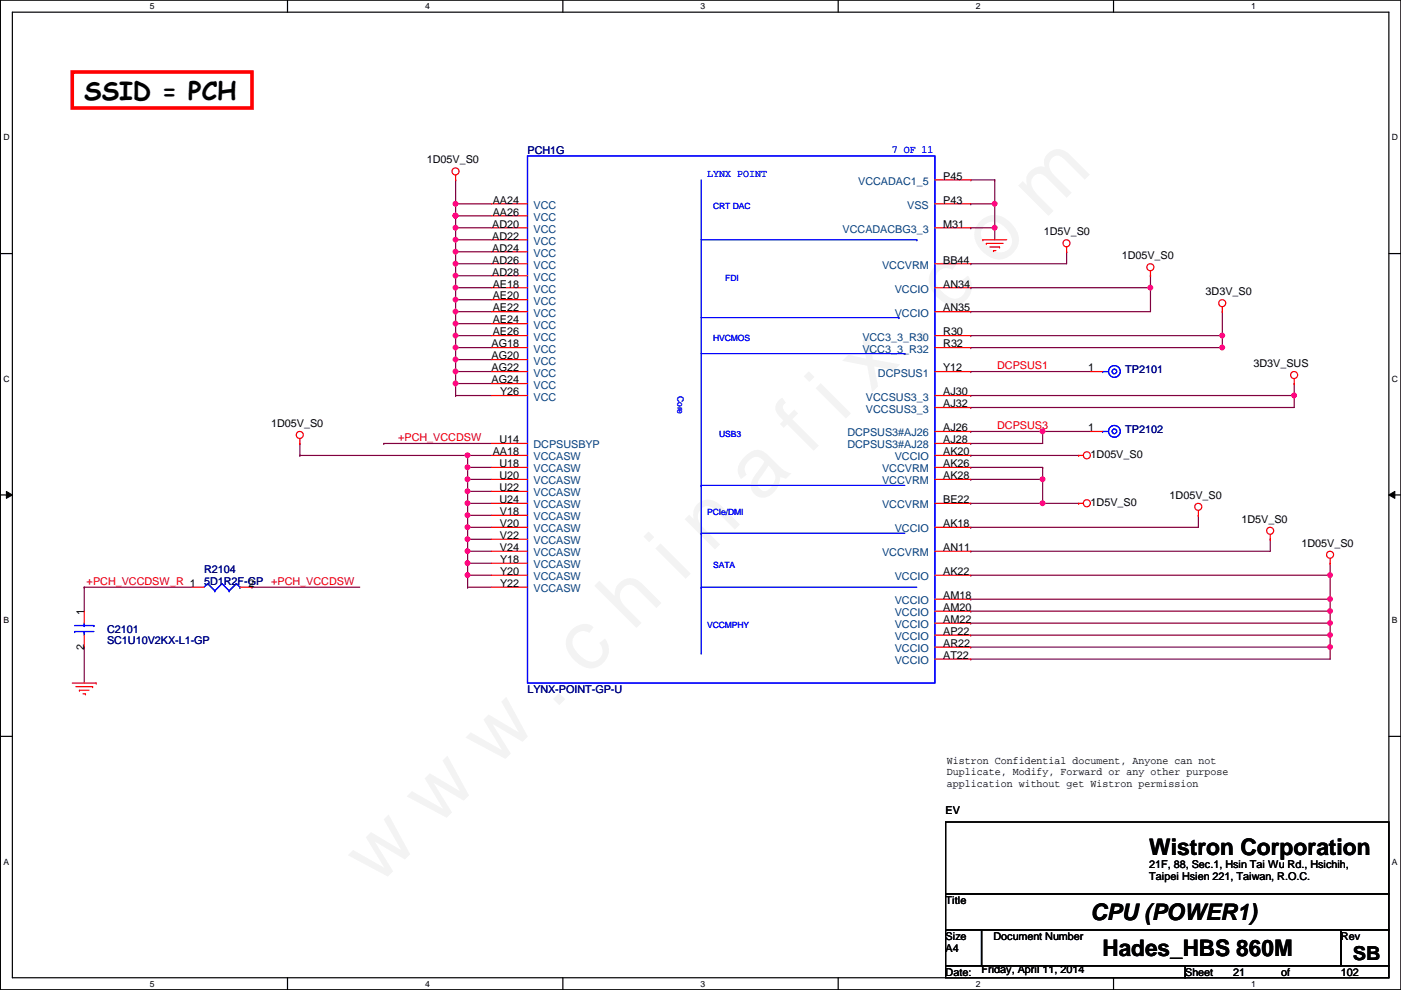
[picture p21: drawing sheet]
<svg xmlns="http://www.w3.org/2000/svg" width="297mm" height="210mm" viewBox="0 0 297 210" stroke-linecap="round" stroke-linejoin="round" font-family="sans-serif">
<defs><g id="words">
<text font-size="17.6" fill="#f0f" x="80.1" y="188" transform="rotate(-45 80.1 188)">w w w . c h i n a f i x . c o m</text>
<text font-size="5.3" x="17.9" y="21.2">SSID = PCH</text>
<g font-size="4.8">
<text x="243.7" y="181.3">Wistron Corporation</text>
<text x="231.2" y="195">CPU (POWER1)</text>
<text x="233.8" y="202.6">Hades_HBS 860M</text>
</g>
<text font-size="4.1" x="286.8" y="203.5">SB</text>
<g font-size="2.3">
<text x="90.5" y="34.6">1D05V_S0</text>
<text x="200" y="38.1">P45</text>
<text x="104.5" y="43.2">AA24</text>
<text x="104.5" y="45.7">AA26</text>
<text x="200" y="43.2">P43</text>
<text x="104.3" y="48.3">AD20</text>
<text x="104.3" y="53.3">AD24</text>
<text x="104.3" y="50.8">AD22</text>
<text x="200" y="48.3">M31</text>
<text x="221.3" y="49.9">1D5V_S0</text>
<text x="104.3" y="55.9">AD26</text>
<text x="104.3" y="58.4">AD28</text>
<text x="200" y="55.9">BB44</text>
<text x="237.8" y="54.9">1D05V_S0</text>
<text x="104.5" y="61">AE18</text>
<text x="104.5" y="63.5">AE20</text>
<text x="200" y="61">AN34</text>
<text x="255.6" y="62.6">3D3V_S0</text>
<text x="104.5" y="66">AE22</text>
<text x="104.5" y="71.1">AE26</text>
<text x="104.5" y="68.6">AE24</text>
<text x="200" y="66">AN35</text>
<text x="200" y="71.1">R30</text>
<text x="104.2" y="76.2">AG20</text>
<text x="104.2" y="73.7">AG18</text>
<text x="200" y="73.7">R32</text>
<text x="265.8" y="77.8">3D3V_SUS</text>
<text x="104.2" y="81.3">AG24</text>
<text x="104.2" y="78.7">AG22</text>
<text x="106" y="83.8">Y26</text>
<text x="200" y="78.7">Y12</text>
<text x="200" y="83.8">AJ30</text>
<text x="230.7" y="78.7">1</text>
<text x="200" y="86.4">AJ32</text>
<text x="57.5" y="90.5">1D05V_S0</text>
<text x="105.9" y="94">U14</text>
<text x="200" y="91.4">AJ26</text>
<text x="200" y="94">AJ28</text>
<text x="230.7" y="91.4">1</text>
<text x="104.5" y="96.5">AA18</text>
<text x="105.9" y="101.6">U20</text>
<text x="105.9" y="99.1">U18</text>
<text x="200" y="96.5">AK20</text>
<text x="200" y="99.1">AK26</text>
<text x="200" y="101.6">AK28</text>
<text x="231.2" y="97.1">1D05V_S0</text>
<text x="105.9" y="104.1">U22</text>
<text x="105.9" y="106.7">U24</text>
<text x="200" y="106.7">BE22</text>
<text x="231.2" y="107.3">1D5V_S0</text>
<text x="248" y="105.7">1D05V_S0</text>
<text x="106" y="109.2">V18</text>
<text x="106" y="111.8">V20</text>
<text x="200" y="111.8">AK18</text>
<text x="263.2" y="110.8">1D5V_S0</text>
<text x="106" y="114.3">V22</text>
<text x="106" y="116.8">V24</text>
<text x="106" y="119.4">Y18</text>
<text x="200" y="116.8">AN11</text>
<text x="275.9" y="115.9">1D05V_S0</text>
<text x="52.7" y="124.5">2</text>
<text x="106" y="121.9">Y20</text>
<text x="106" y="124.5">Y22</text>
<text x="200" y="121.9">AK22</text>
<text x="17.8" y="130.3" transform="rotate(-90 17.8 130.3)">1</text>
<text x="200" y="129.5">AM20</text>
<text x="200" y="127">AM18</text>
<text x="17.8" y="137.7" transform="rotate(-90 17.8 137.7)">2</text>
<text x="200" y="132.1">AM22</text>
<text x="200" y="134.6">AP22</text>
<text x="200" y="137.2">AR22</text>
<text x="200" y="139.7">AT22</text>
<text x="200.7" y="161.9">Wistron Confidential document, Anyone can not</text>
<text x="200.7" y="164.4">Duplicate, Modify, Forward or any other purpose</text>
<text x="200.7" y="166.9">application without get Wistron permission</text>
<text x="200.5" y="172.6">EV</text>
<text x="243.7" y="184">21F, 88, Sec.1, Hsin Tai Wu Rd., Hsichih,</text>
<text x="200.5" y="191.6">Title</text>
<text x="243.7" y="186.6">Taipei Hsien 221, Taiwan, R.O.C.</text>
<text x="200.5" y="199.2">Size</text>
<text x="200.5" y="201.8">A4</text>
<text x="210.6" y="199.2">Document Number</text>
<text x="284.3" y="199.2">Rev</text>
<text x="200.5" y="206.8">Date:</text>
<text x="208.1" y="206.3">Friday, April 11, 2014</text>
<text x="251.3" y="206.8">Sheet</text>
<text x="261.4" y="206.8">21</text>
<text x="271.6" y="206.8">of</text>
<text x="284.3" y="206.8">102</text>
</g>
<g font-size="2.3" fill="#000080">
<text x="111.8" y="32.6">PCH1G</text>
<text x="238.6" y="79.1">TP2101</text>
<text x="238.6" y="91.8">TP2102</text>
<text x="43.3" y="121.5">R2104</text>
<text x="43.3" y="124">5D1R2F-GP</text>
<text x="22.7" y="134.2">C2101</text>
<text x="22.7" y="136.5">SC1U10V2KX-L1-GP</text>
<text x="111.8" y="146.9">LYNX-POINT-GP-U</text>
</g>
<g font-size="2.3" fill="#00f">
<text x="189.1" y="32.4">7 OF 11</text>
<text x="149.9" y="37.5">LYNX POINT</text>
</g>
<g font-size="2.3" fill="#004080">
<text x="181.9" y="39.2">VCCADAC1_5</text>
<text x="113.1" y="44.3">VCC</text>
<text x="113.1" y="46.8">VCC</text>
<text x="192.4" y="44.3">VSS</text>
<text x="113.1" y="49.4">VCC</text>
<text x="113.1" y="51.9">VCC</text>
<text x="178.6" y="49.4">VCCADACBG3_3</text>
<text x="113.1" y="54.4">VCC</text>
<text x="113.1" y="57">VCC</text>
<text x="113.1" y="59.5">VCC</text>
<text x="187" y="57">VCCVRM</text>
<text x="113.1" y="62.1">VCC</text>
<text x="113.1" y="64.6">VCC</text>
<text x="189.7" y="62.1">VCCIO</text>
<text x="113.1" y="67.1">VCC</text>
<text x="113.1" y="69.7">VCC</text>
<text x="189.7" y="67.1">VCCIO</text>
<text x="113.1" y="77.3">VCC</text>
<text x="113.1" y="74.8">VCC</text>
<text x="113.1" y="72.2">VCC</text>
<text x="182.8" y="72.2">VCC3_3_R30</text>
<text x="182.8" y="74.8">VCC3_3_R32</text>
<text x="113.1" y="82.4">VCC</text>
<text x="113.1" y="79.8">VCC</text>
<text x="186.1" y="79.8">DCPSUS1</text>
<text x="113.1" y="84.9">VCC</text>
<text x="183.6" y="84.9">VCCSUS3_3</text>
<text x="183.6" y="87.5">VCCSUS3_3</text>
<text x="113.1" y="95.1">DCPSUSBYP</text>
<text x="179.7" y="92.5">DCPSUS3#AJ26</text>
<text x="179.7" y="95.1">DCPSUS3#AJ28</text>
<text x="113.1" y="100.2">VCCASW</text>
<text x="113.1" y="97.6">VCCASW</text>
<text x="187" y="100.2">VCCVRM</text>
<text x="189.7" y="97.6">VCCIO</text>
<text x="113.1" y="102.7">VCCASW</text>
<text x="113.1" y="105.2">VCCASW</text>
<text x="113.1" y="107.8">VCCASW</text>
<text x="187" y="102.7">VCCVRM</text>
<text x="187" y="107.8">VCCVRM</text>
<text x="113.1" y="110.3">VCCASW</text>
<text x="113.1" y="112.9">VCCASW</text>
<text x="189.7" y="112.9">VCCIO</text>
<text x="113.1" y="115.4">VCCASW</text>
<text x="113.1" y="117.9">VCCASW</text>
<text x="187" y="117.9">VCCVRM</text>
<text x="113.1" y="120.5">VCCASW</text>
<text x="113.1" y="123">VCCASW</text>
<text x="113.1" y="125.6">VCCASW</text>
<text x="189.7" y="123">VCCIO</text>
<text x="189.7" y="130.6">VCCIO</text>
<text x="189.7" y="128.1">VCCIO</text>
<text x="189.7" y="133.2">VCCIO</text>
<text x="189.7" y="135.7">VCCIO</text>
<text x="189.7" y="138.3">VCCIO</text>
<text x="189.7" y="140.8">VCCIO</text>
</g>
<g font-size="2.3" fill="#f00">
<text x="211.4" y="78.3">DCPSUS1</text>
<text x="84.4" y="93.5">+PCH_VCCDSW</text>
<text x="211.4" y="91">DCPSUS3</text>
<text x="18.4" y="124">+PCH_VCCDSW_R 1</text>
<text x="57.5" y="124">+PCH_VCCDSW</text>
</g>
<g font-size="1.8">
<text x="31.8" y="1.9">5</text>
<text x="90.1" y="1.9">4</text>
<text x="148.5" y="1.9">3</text>
<text x="206.9" y="1.9">2</text>
<text x="265.3" y="1.9">1</text>
<text x=".7" y="29.8">D</text>
<text x="295.1" y="29.8">D</text>
<text x=".7" y="80.9">C</text>
<text x="295.1" y="80.9">C</text>
<text x=".7" y="132.1">B</text>
<text x="295.1" y="132.1">B</text>
<text x=".7" y="183.3">A</text>
<text x="295.1" y="183.3">A</text>
<text x="31.8" y="209.2">5</text>
<text x="90.1" y="209.2">4</text>
<text x="148.5" y="209.2">3</text>
<text x="206.9" y="209.2">2</text>
<text x="265.3" y="209.2">1</text>
</g>
<g font-size="1.8" fill="#00f">
<text x="151.2" y="44.3">CRT DAC</text>
<text x="153.8" y="59.6">FDI</text>
<text x="151.2" y="72.3">HVCMOS</text>
<text x="143.7" y="83.9" transform="rotate(90 143.7 83.9)">Core</text>
<text x="152.5" y="92.6">USB3</text>
<text x="149.9" y="109.1">PCIe/DMI</text>
<text x="151.2" y="120.5">SATA</text>
<text x="149.9" y="133.2">VCCMPHY</text>
</g>
</g></defs>
<path d="M.1 0h296.9v209.8h-296.9zM2.6 2.6h291.9v204.7h-291.9z" fill="none" stroke="#000" stroke-width=".25"/>
<g fill="#fff">
<path d="M31.8 .3h1v2h-1z"/>
<path d="M31.8 207.6h1v1.9h-1z"/>
</g>
<path d="M61 0v2.6M61 207.3v2.5" fill="none" stroke="#000" stroke-width=".25"/>
<g fill="#fff">
<path d="M90.1 .3h1v2h-1z"/>
<path d="M90.1 207.6h1v1.9h-1z"/>
</g>
<path d="M119.3 0v2.6M119.3 207.3v2.5" fill="none" stroke="#000" stroke-width=".25"/>
<g fill="#fff">
<path d="M148.5 .3h1v2h-1z"/>
<path d="M148.5 207.6h1v1.9h-1z"/>
</g>
<path d="M177.7 0v2.6M177.7 207.3v2.5" fill="none" stroke="#000" stroke-width=".25"/>
<g fill="#fff">
<path d="M206.9 .3h1v2h-1z"/>
<path d="M206.9 207.6h1v1.9h-1z"/>
</g>
<path d="M236.1 0v2.6M236.1 207.3v2.5" fill="none" stroke="#000" stroke-width=".25"/>
<g fill="#fff">
<path d="M265.3 .3h.9v2h-.9z"/>
<path d="M265.3 207.6h.9v1.9h-.9z"/>
<path d="M.7 28.2h1.3v1.9h-1.3z"/>
<path d="M295.1 28.2h1.3v1.9h-1.3z"/>
<path d="M.7 79.3h1.3v2h-1.3z"/>
<path d="M295.1 79.3h1.3v2h-1.3z"/>
</g>
<path d="M.1 53.8h2.5M294.5 53.8h2.5" fill="none" stroke="#000" stroke-width=".25"/>
<g fill="#fff">
<path d="M.7 130.5h1.2v2h-1.2z"/>
<path d="M295.1 130.5h1.2v2h-1.2z"/>
</g>
<path d="M.1 104.9h2.5M294.5 104.9h2.5" fill="none" stroke="#000" stroke-width=".25"/>
<path d="M1.4 104.2l1.2 .7-1.2 .8zM294.5 104.9l1.2-.7v1.5z" fill="#000"/>
<path d="M1.4 104.2l1.2 .7-1.2 .8zM294.5 104.9l1.2-.7v1.5z" fill="none" stroke="#000" stroke-width=".21"/>
<g fill="#fff">
<path d="M.7 181.7h1.2v2h-1.2z"/>
<path d="M295.1 181.7h1.2v2h-1.2z"/>
</g>
<path d="M.1 156.1h2.5M294.5 156.1h2.5" fill="none" stroke="#000" stroke-width=".25"/>
<path d="M259.2 71.2h.1M259.2 71.2v2.5M274.4 81.3h.1M274.4 81.3v2.6M282 119.4h.1M282 119.4v2.6M205.8 129.6h76.2M282 129.6h.1M282 127h.1M282 127v5.1" fill="none" stroke="#800040" stroke-width=".25"/>
<circle cx="282" cy="129.6" r=".49" fill="#f0f"/>
<circle cx="282" cy="129.6" r=".49" fill="none" stroke="#f0f" stroke-width=".25"/>
<path d="M274.4 83.9h.1M274.4 83.9v2.5h-68.6M205.8 116.9h63.5M17.9 137.2h.1M17.9 137.2v7.6M205.8 132.1h76.2" fill="none" stroke="#800040" stroke-width=".25"/>
<circle cx="282" cy="132.1" r=".49" fill="#f0f"/>
<circle cx="282" cy="132.1" r=".49" fill="none" stroke="#f0f" stroke-width=".25"/>
<path d="M205.8 71.2h53.4" fill="none" stroke="#800040" stroke-width=".25"/>
<circle cx="259.1" cy="71.1" r=".49" fill="#f0f"/>
<circle cx="259.1" cy="71.1" r=".49" fill="none" stroke="#f0f" stroke-width=".25"/>
<path d="M205.8 73.7h53.4M63.6 96.6h.1M63.6 96.6h35.5M282 132.1h.1M282 132.1v2.6h-76.2" fill="none" stroke="#800040" stroke-width=".25"/>
<circle cx="259.1" cy="73.7" r=".49" fill="#f0f"/>
<circle cx="259.1" cy="73.7" r=".49" fill="none" stroke="#f0f" stroke-width=".25"/>
<path d="M254.1 109.3h.1M254.1 109.3v2.5h-48.3M282 134.7h.1M282 134.7v2.5h-76.2" fill="none" stroke="#800040" stroke-width=".25"/>
<circle cx="282" cy="137.2" r=".49" fill="#f0f"/>
<circle cx="282" cy="137.2" r=".49" fill="none" stroke="#f0f" stroke-width=".25"/>
<circle cx="282" cy="134.6" r=".49" fill="#f0f"/>
<circle cx="282" cy="134.6" r=".49" fill="none" stroke="#f0f" stroke-width=".25"/>
<path d="M63.6 94h.1M63.6 94v2.6M269.3 114.3h.1M269.3 114.3v2.6M205.8 122h76.2" fill="none" stroke="#800040" stroke-width=".25"/>
<circle cx="282" cy="121.9" r=".49" fill="#f0f"/>
<circle cx="282" cy="121.9" r=".49" fill="none" stroke="#f0f" stroke-width=".25"/>
<path d="M243.9 61h.1M243.9 61v5.1M205.8 83.9h68.6M53.4 124.5h.1M53.4 124.5h22.9M282 122h.1M282 137.2h.1M282 122v5M282 137.2v2.5h-76.2" fill="none" stroke="#800040" stroke-width=".25"/>
<circle cx="274.4" cy="83.8" r=".49" fill="#f0f"/>
<circle cx="274.4" cy="83.8" r=".49" fill="none" stroke="#f0f" stroke-width=".25"/>
<path d="M205.8 127h76.2" fill="none" stroke="#800040" stroke-width=".25"/>
<circle cx="282" cy="127" r=".49" fill="#f0f"/>
<circle cx="282" cy="127" r=".49" fill="none" stroke="#f0f" stroke-width=".25"/>
<path d="M205.8 66.1h38.1M205.8 61h38.1M17.9 124.5h.1M17.9 124.5h22.8M17.9 124.5v5.1" fill="none" stroke="#800040" stroke-width=".25"/>
<circle cx="243.9" cy="61" r=".49" fill="#f0f"/>
<circle cx="243.9" cy="61" r=".49" fill="none" stroke="#f0f" stroke-width=".25"/>
<path d="M243.9 58.5h.1M243.9 58.5v2.5M259.2 66.1h.1M259.2 66.1v5.1" fill="none" stroke="#800040" stroke-width=".25"/>
<g fill="none" stroke="#f00" stroke-width=".25">
<path d="M243.9 58.5h.1M243.9 57.4v1.1M259.2 66.1h.1M259.2 65.1v1M63.6 94h.1M63.6 93v1M274.4 81.3h.1M274.4 80.3v1M254.1 109.3h.1M254.1 108.2v1.1M269.3 114.3h.1M269.3 113.3v1"/>
<path d="M282 119.4h.1M282 118.4v1M17.9 129.6v2.5M17.9 134.7v2.5M40.7 124.5h2.6M50.9 124.5h2.5M15.3 144.8h5.1M16.1 145.6h3.5M16.8 146.3h.1M16.8 146.3h2.1M17.6 147.1h.5M18.1 147.1h.1"/>
<path d="M19.6 145.6h.1M20.4 144.8h.1"/>
<circle cx="243.9" cy="56.7" r=".75"/>
<circle cx="259.1" cy="64.3" r=".75"/>
<circle cx="274.4" cy="79.5" r=".75"/>
<circle cx="63.6" cy="92.2" r=".75"/>
<circle cx="254.1" cy="107.5" r=".75"/>
<circle cx="269.3" cy="112.5" r=".75"/>
<circle cx="282" cy="117.6" r=".75"/>
</g>
<path d="M200.5 174.3h94v15.2h-94zM200.5 189.5h94v7.6h-94zM200.5 197.1h7.6v7.7h-7.6zM208.1 197.1h76.2v7.7h-76.2zM284.3 197.1h10.2v7.7h-10.2zM200.5 204.8h50.8v2.5h-50.8zM251.3 204.8h43.2v2.5h-43.2z" fill="none" stroke="#000" stroke-width=".25"/>
<path d="M15.3 15.3h38.1v7.6h-38.1z" fill="none" stroke="#f00" stroke-width=".76"/>
<g fill="none" stroke="#00f" stroke-width=".25">
<path d="M111.8 33.1h86.4v111.7h-86.4zM15.8 133.9h.1M15.8 132.6h4.1M15.8 133.9h4.1M17.9 132.6h.1M17.9 133.9h.1M17.9 132.1v.5M17.9 133.9v.8M19.9 132.6h.1M44 123.7h.1M44 123.7l-.7 .8M44 123.7l1.5 1.6"/>
<path d="M45.5 125.3h.1M47.1 123.7h.1M47.1 123.7l-1.6 1.6M47.1 123.7l1.5 1.6M48.6 125.3h.1M50.1 123.7h.1M50.1 123.7l-1.5 1.6M50.1 123.7l.8 .8M50.9 124.5h.1"/>
<circle cx="236.3" cy="78.8" r="1.25"/>
<circle cx="236.3" cy="91.5" r="1.25"/>
</g>
<path d="M148.7 38.1v100.4M148.7 50.8h45.7M148.7 67.4h41.9M148.7 75h43.2M148.7 102.9h43.2M148.7 113.1h43.2M148.7 124.5h45.7" fill="none" stroke="#00f" stroke-width=".21"/>
<circle cx="282" cy="129.6" r=".49" fill="#f0f"/>
<circle cx="282" cy="129.6" r=".49" fill="none" stroke="#f0f" stroke-width=".25"/>
<circle cx="282" cy="132.1" r=".49" fill="#f0f"/>
<circle cx="282" cy="132.1" r=".49" fill="none" stroke="#f0f" stroke-width=".25"/>
<circle cx="259.1" cy="71.1" r=".49" fill="#f0f"/>
<circle cx="259.1" cy="71.1" r=".49" fill="none" stroke="#f0f" stroke-width=".25"/>
<circle cx="259.1" cy="73.7" r=".49" fill="#f0f"/>
<circle cx="259.1" cy="73.7" r=".49" fill="none" stroke="#f0f" stroke-width=".25"/>
<circle cx="282" cy="137.2" r=".49" fill="#f0f"/>
<circle cx="282" cy="137.2" r=".49" fill="none" stroke="#f0f" stroke-width=".25"/>
<circle cx="282" cy="134.6" r=".49" fill="#f0f"/>
<circle cx="282" cy="134.6" r=".49" fill="none" stroke="#f0f" stroke-width=".25"/>
<circle cx="282" cy="121.9" r=".49" fill="#f0f"/>
<circle cx="282" cy="121.9" r=".49" fill="none" stroke="#f0f" stroke-width=".25"/>
<circle cx="274.4" cy="83.8" r=".49" fill="#f0f"/>
<circle cx="274.4" cy="83.8" r=".49" fill="none" stroke="#f0f" stroke-width=".25"/>
<circle cx="282" cy="127" r=".49" fill="#f0f"/>
<circle cx="282" cy="127" r=".49" fill="none" stroke="#f0f" stroke-width=".25"/>
<circle cx="243.9" cy="61" r=".49" fill="#f0f"/>
<circle cx="243.9" cy="61" r=".49" fill="none" stroke="#f0f" stroke-width=".25"/>
<use href="#words"/>
</svg>
